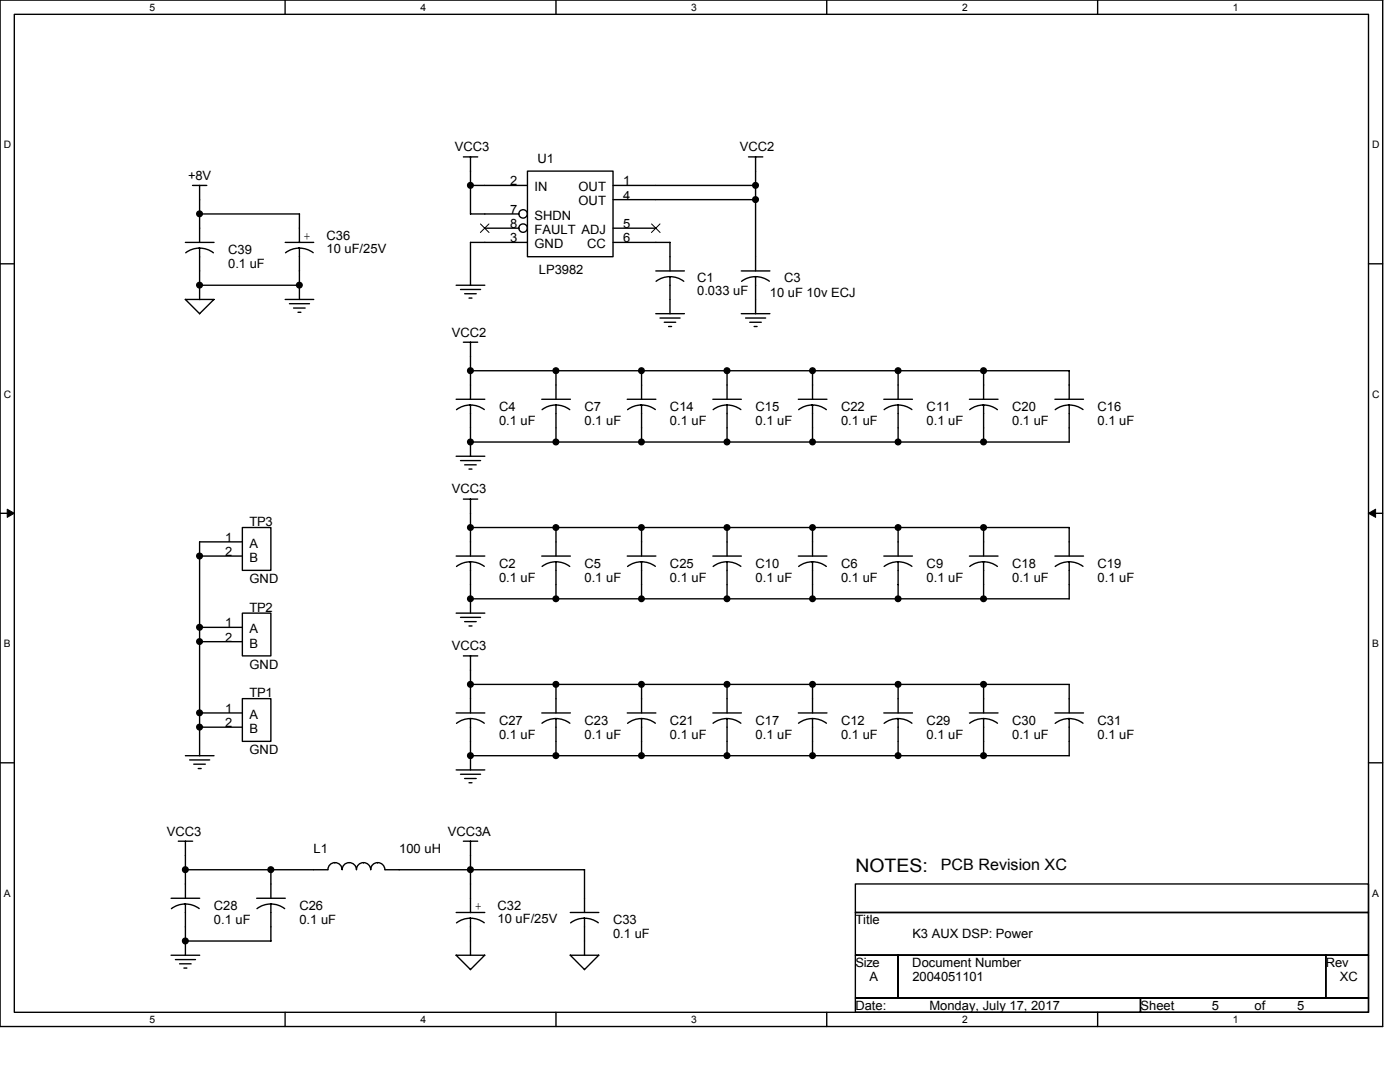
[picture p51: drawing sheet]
<svg xmlns="http://www.w3.org/2000/svg" width="279mm" height="216mm" viewBox="0 0 279 216" stroke-linecap="round" stroke-linejoin="round" font-family="sans-serif">
<defs><g id="words">
<text font-size="3.7" x="170.7" y="174">NOTES:</text>
<text font-size="3.1" x="187.8" y="173.5">PCB Revision XC</text>
<g font-size="2.6">
<text x="37.6" y="35.9">+8V</text>
<text x="90.8" y="30.2">VCC3</text>
<text x="107.3" y="32.5">U1</text>
<text x="147.7" y="30.2">VCC2</text>
<text x="101.8" y="37">2</text>
<text x="106.7" y="38.2">IN</text>
<text x="115.5" y="38.2">OUT</text>
<text x="115.5" y="41">OUT</text>
<text x="124.3" y="37">1</text>
<text x="124.3" y="39.8">4</text>
<text x="60.6" y="47.9">+</text>
<text x="65.2" y="47.8">C36</text>
<text x="101.8" y="42.7">7</text>
<text x="101.8" y="45.5">8</text>
<text x="106.7" y="43.9">SHDN</text>
<text x="106.7" y="46.7">FAULT ADJ</text>
<text x="124.3" y="45.5">5</text>
<text x="45.5" y="50.7">C39</text>
<text x="45.5" y="53.5">0.1 uF</text>
<text x="65.2" y="50.4">10 uF/25V</text>
<text x="101.8" y="48.3">3</text>
<text x="106.7" y="49.5">GND</text>
<text x="117.2" y="49.5">CC</text>
<text x="124.3" y="48.3">6</text>
<text x="107.5" y="54.7">LP3982</text>
<text x="139.1" y="56.4">C1</text>
<text x="139.1" y="58.9">0.033 uF</text>
<text x="153.6" y="59.2">10 uF 10v ECJ</text>
<text x="156.5" y="56.4">C3</text>
<text x="90.2" y="67.2">VCC2</text>
<text x="99.6" y="82">C4</text>
<text x="116.6" y="82">C7</text>
<text x="133.7" y="82">C14</text>
<text x="150.8" y="82">C15</text>
<text x="167.9" y="82">C22</text>
<text x="184.9" y="82">C11</text>
<text x="202" y="82">C20</text>
<text x="219.1" y="82">C16</text>
<text x="99.6" y="84.8">0.1 uF</text>
<text x="116.6" y="84.8">0.1 uF</text>
<text x="133.7" y="84.8">0.1 uF</text>
<text x="150.8" y="84.8">0.1 uF</text>
<text x="167.9" y="84.8">0.1 uF</text>
<text x="184.9" y="84.8">0.1 uF</text>
<text x="202" y="84.8">0.1 uF</text>
<text x="219.1" y="84.8">0.1 uF</text>
<text x="90.2" y="98.5">VCC3</text>
<text x="49.8" y="105">TP3</text>
<text x="44.9" y="108.1">1</text>
<text x="44.9" y="110.9">2</text>
<text x="49.8" y="109.3">A</text>
<text x="49.8" y="112.1">B</text>
<text x="99.6" y="113.3">C2</text>
<text x="116.6" y="113.3">C5</text>
<text x="133.7" y="113.3">C25</text>
<text x="150.8" y="113.3">C10</text>
<text x="167.9" y="113.3">C6</text>
<text x="184.9" y="113.3">C9</text>
<text x="202" y="113.3">C18</text>
<text x="219.1" y="113.3">C19</text>
<text x="49.8" y="116.4">GND</text>
<text x="99.6" y="116.1">0.1 uF</text>
<text x="116.6" y="116.1">0.1 uF</text>
<text x="133.7" y="116.1">0.1 uF</text>
<text x="150.8" y="116.1">0.1 uF</text>
<text x="167.9" y="116.1">0.1 uF</text>
<text x="184.9" y="116.1">0.1 uF</text>
<text x="202" y="116.1">0.1 uF</text>
<text x="219.1" y="116.1">0.1 uF</text>
<text x="44.9" y="125.2">1</text>
<text x="49.8" y="122.1">TP2</text>
<text x="44.9" y="128">2</text>
<text x="49.8" y="126.3">A</text>
<text x="49.8" y="129.2">B</text>
<text x="90.2" y="129.8">VCC3</text>
<text x="49.8" y="133.5">GND</text>
<text x="44.9" y="142.2">1</text>
<text x="49.8" y="143.4">A</text>
<text x="49.8" y="139.1">TP1</text>
<text x="44.9" y="145.1">2</text>
<text x="49.8" y="146.3">B</text>
<text x="99.6" y="144.6">C27</text>
<text x="99.6" y="147.4">0.1 uF</text>
<text x="116.6" y="144.6">C23</text>
<text x="116.6" y="147.4">0.1 uF</text>
<text x="133.7" y="144.6">C21</text>
<text x="133.7" y="147.4">0.1 uF</text>
<text x="150.8" y="144.6">C17</text>
<text x="150.8" y="147.4">0.1 uF</text>
<text x="167.9" y="144.6">C12</text>
<text x="167.9" y="147.4">0.1 uF</text>
<text x="184.9" y="144.6">C29</text>
<text x="184.9" y="147.4">0.1 uF</text>
<text x="202" y="144.6">C30</text>
<text x="202" y="147.4">0.1 uF</text>
<text x="219.1" y="144.6">C31</text>
<text x="219.1" y="147.4">0.1 uF</text>
<text x="49.8" y="150.5">GND</text>
<text x="33.3" y="166.8">VCC3</text>
<text x="89.3" y="166.8">VCC3A</text>
<text x="62.6" y="170.2">L1</text>
<text x="79.7" y="170.2">100 uH</text>
<text x="42.7" y="181.5">C28</text>
<text x="42.7" y="184.4">0.1 uF</text>
<text x="59.8" y="181.5">C26</text>
<text x="59.8" y="184.4">0.1 uF</text>
<text x="94.7" y="181.6">+</text>
<text x="99.3" y="181.5">C32</text>
<text x="99.3" y="184.1">10 uF/25V</text>
<text x="122.3" y="184.4">C33</text>
<text x="170.7" y="184.4">Title</text>
<text x="122.3" y="187.2">0.1 uF</text>
<text x="182.1" y="187.2">K3 AUX DSP: Power</text>
<text x="170.7" y="192.9">Size</text>
<text x="173.5" y="195.8">A</text>
<text x="182.1" y="192.9">Document Number</text>
<text x="182.1" y="195.8">2004051101</text>
<text x="264.6" y="192.9">Rev</text>
<text x="267.4" y="195.8">XC</text>
<text x="170.7" y="201.5">Date:</text>
<text x="185.5" y="201.5">Monday, July 17, 2017</text>
<text x="227.6" y="201.5">Sheet</text>
<text x="241.8" y="201.5">5</text>
<text x="250.4" y="201.5">of</text>
<text x="258.9" y="201.5">5</text>
</g>
<g font-size="2">
<text x="29.9" y="2.1">5</text>
<text x="83.9" y="2.1">4</text>
<text x="138" y="2.1">3</text>
<text x="192" y="2.1">2</text>
<text x="246.1" y="2.1">1</text>
<text x=".7" y="29.6">D</text>
<text x="273.8" y="29.6">D</text>
<text x=".7" y="79.4">C</text>
<text x="273.8" y="79.4">C</text>
<text x=".7" y="129.2">B</text>
<text x="273.8" y="129.2">B</text>
<text x=".7" y="178.9">A</text>
<text x="273.8" y="178.9">A</text>
<text x="29.9" y="204.1">5</text>
<text x="83.9" y="204.1">4</text>
<text x="138" y="204.1">3</text>
<text x="192" y="204.1">2</text>
<text x="246.1" y="204.1">1</text>
</g>
</g></defs>
<path d="M0 0h275.9v204.8h-275.9zM2.9 2.9h270.2v199.1h-270.2z" fill="none" stroke="#000" stroke-width=".28"/>
<g fill="#fff">
<path d="M29.9 .3h1.1v2.3h-1.1z"/>
<path d="M29.9 202.3h1.1v2.3h-1.1z"/>
</g>
<path d="M56.9 0v2.9M56.9 202v2.8" fill="none" stroke="#000" stroke-width=".28"/>
<g fill="#fff">
<path d="M83.9 .3h1.1v2.3h-1.1z"/>
<path d="M83.9 202.3h1.1v2.3h-1.1z"/>
</g>
<path d="M111 0v2.9M111 202v2.8" fill="none" stroke="#000" stroke-width=".28"/>
<g fill="#fff">
<path d="M138 .3h1.1v2.3h-1.1z"/>
<path d="M138 202.3h1.1v2.3h-1.1z"/>
</g>
<path d="M165 0v2.9M165 202v2.8" fill="none" stroke="#000" stroke-width=".28"/>
<g fill="#fff">
<path d="M192 .3h1.1v2.3h-1.1z"/>
<path d="M192 202.3h1.1v2.3h-1.1z"/>
</g>
<path d="M219.1 0v2.9M219.1 202v2.8" fill="none" stroke="#000" stroke-width=".28"/>
<g fill="#fff">
<path d="M246.1 .3h1.1v2.3h-1.1z"/>
<path d="M246.1 202.3h1.1v2.3h-1.1z"/>
<path d="M.7 27.7h1.5v2.3h-1.5z"/>
<path d="M273.8 27.7h1.5v2.3h-1.5z"/>
<path d="M.7 77.5h1.5v2.3h-1.5z"/>
<path d="M273.8 77.5h1.5v2.3h-1.5z"/>
</g>
<path d="M0 52.6h2.9M273.1 52.6h2.8" fill="none" stroke="#000" stroke-width=".28"/>
<g fill="#fff">
<path d="M.7 127.3h1.4v2.3h-1.4z"/>
<path d="M273.8 127.3h1.4v2.3h-1.4z"/>
</g>
<path d="M0 102.4h2.9M273.1 102.4h2.8" fill="none" stroke="#000" stroke-width=".28"/>
<path d="M1.4 101.6l1.5 .8-1.5 .8zM273.1 102.4l1.4-.8v1.6z" fill="#000" stroke="#000" stroke-width=".2"/>
<g fill="#fff">
<path d="M.7 177.1h1.4v2.3h-1.4z"/>
<path d="M273.8 177.1h1.4v2.3h-1.4z"/>
</g>
<g fill="none" stroke="#000" stroke-width=".28">
<path d="M38.4 37h2.9M39.8 37v11.4M92.5 31.3h2.8M93.9 31.3v11.4h9.6M93.9 37h11.4M105.3 34.1h17v17.1h-17zM122.3 37h28.5M122.3 39.8h28.5M149.4 31.3h2.8M150.8 31.3v22.8M37 59.7l2.8 2.9M37 59.8h5.7l-2.9 2.8"/>
<path d="M37 48.4h5.7M37.1 50.4l1.3-.7 1.4-.2 1.5 .2 1.3 .7M39.8 49.5v10.3M39.8 56.9h20M39.8 42.7h20v5.7M56.9 59.8h5.7M56.9 48.4h5.7M59.8 49.5v10.3M62.5 50.4l-1.3-.7-1.5-.2-1.4 .2-1.3 .7M91 56.9h5.8M91.9 57.8h4M92.7 58.6h2.3"/>
<path d="M93.6 59.5h.6M96.7 45.5h6.8M105.3 48.4h-11.4v8.5M122.3 48.4h11.4v5.7M122.3 45.5h8.6M130.9 54.1h5.7M130.9 56.1l1.3-.7 1.5-.2 1.5 .2 1.3 .7M133.7 55.2v7.4M147.9 54.1h5.7M150.8 55.2v7.4M153.5 56.1l-1.3-.7-1.5-.2-1.4 .2-1.3 .7M57.8 60.6h4"/>
<path d="M58.6 61.5h2.3M59.5 62.3h.5M91 79.7h5.8M92.5 68.3h2.8M93.9 68.3v11.4M93.9 74h119.5v5.7M108.1 79.7h5.7M111 74v5.7M125.2 79.7h5.7M128 74v5.7M130.9 62.6h5.7M131.7 63.5h4"/>
<path d="M132.6 64.3h2.3M133.4 65.2h.6M142.3 79.7h5.7M145.1 74v5.7M147.9 62.6h5.7M148.8 63.5h4M149.6 64.3h2.3M150.5 65.2h.6M159.3 79.7h5.7M162.2 74v5.7M176.4 79.7h5.7M179.2 74v5.7"/>
<path d="M193.5 79.7h5.7M196.3 74v5.7M210.5 79.7h5.7M91 91h5.8M91.9 91.9h4M92.5 99.6h2.8M92.7 92.8h2.3M93.6 93.6h.6M93.9 80.8v10.3M93.9 99.6v11.4M96.6 81.7l-1.3-.7-1.5-.2-1.4 .2-1.3 .7M108.2 81.7l1.3-.7 1.4-.2 1.5 .2 1.3 .7"/>
<path d="M111 80.8v7.4M128 80.8v7.4M130.8 81.7l-1.3-.7-1.5-.2-1.4 .2-1.4 .7M145.1 80.8v7.4M147.8 81.7l-1.3-.7-1.5-.2-1.4 .2-1.3 .7M159.4 81.7l1.3-.7 1.4-.2 1.5 .2 1.3 .7M162.2 80.8v7.4M179.2 80.8v7.4M182 81.7l-1.3-.7-1.5-.2-1.4 .2-1.4 .7M193.5 81.7l1.3-.7 1.5-.2 1.5 .2 1.3 .7M196.3 80.8v7.4M213.4 80.8v7.4h-119.5"/>
<path d="M216.1 81.7l-1.3-.7-1.5-.2-1.4 .2-1.3 .7M39.8 111h8.6M48.4 105.3h5.7v8.5h-5.7zM48.4 108.1h-8.6v42.7M91 111h5.8M93.9 112.1v10.3M93.9 105.3h119.5v5.7M96.6 113l-1.3-.7-1.5-.2-1.4 .2-1.3 .7M108.1 111h5.7M108.2 113l1.3-.7 1.4-.2 1.5 .2 1.3 .7M111 105.3v5.7M111 112.1v7.4"/>
<path d="M125.2 111h5.7M128 105.3v5.7M128 112.1v7.4M130.8 113l-1.3-.7-1.5-.2-1.4 .2-1.4 .7M142.3 111h5.7M145.1 105.3v5.7M145.1 112.1v7.4M147.8 113l-1.3-.7-1.5-.2-1.4 .2-1.3 .7M159.3 111h5.7M159.4 113l1.3-.7 1.4-.2 1.5 .2 1.3 .7M162.2 105.3v5.7M162.2 112.1v7.4"/>
<path d="M176.4 111h5.7M179.2 105.3v5.7M179.2 112.1v7.4M182 113l-1.3-.7-1.5-.2-1.4 .2-1.4 .7M193.5 111h5.7M193.5 113l1.3-.7 1.5-.2 1.5 .2 1.3 .7M196.3 105.3v5.7M196.3 112.1v7.4M210.5 111h5.7M213.4 112.1v7.4h-119.5M216.1 113l-1.3-.7-1.5-.2-1.4 .2-1.3 .7M39.8 125.2h8.6"/>
<path d="M39.8 128h8.6M48.4 122.3h5.7v8.6h-5.7zM48.4 139.4h5.7v8.5h-5.7zM91 122.3h5.8M91.9 123.2h4M92.5 130.9h2.8M92.7 124h2.3M93.6 124.9h.6M93.9 130.9v11.4M93.9 136.6h119.5v5.7M111 136.6v5.7M128 136.6v5.7"/>
<path d="M145.1 136.6v5.7M162.2 136.6v5.7M179.2 136.6v5.7M196.3 136.6v5.7M0 152.2h2.9M37 150.8h5.7M37.8 151.6h4M38.7 152.5h2.3M39.6 153.4h.6M39.8 142.3h8.6M39.8 145.1h8.6M91 153.6h5.8"/>
<path d="M91 142.3h5.8M91.9 154.5h4M92.7 155.3h2.3M93.6 156.2h.6M93.9 143.4v10.2M93.9 150.8h119.5M96.6 144.3l-1.2-.7-1.6-.2-1.4 .2-1.3 .7M108.1 142.3h5.7M108.2 144.3l1.3-.7 1.4-.2 1.5 .2 1.3 .7M111 143.4v7.4M125.2 142.3h5.7M128 143.4v7.4"/>
<path d="M130.8 144.3l-1.3-.7-1.5-.2-1.5 .2-1.3 .7M142.3 142.3h5.7M142.3 144.3l1.3-.7 1.5-.2 1.5 .2 1.2 .7M145.1 143.4v7.4M159.3 142.3h5.7M159.4 144.3l1.3-.7 1.4-.2 1.5 .2 1.3 .7M162.2 143.4v7.4M176.4 142.3h5.7M179.2 143.4v7.4M182 144.3l-1.3-.7-1.5-.2-1.5 .2-1.3 .7M193.5 142.3h5.7M193.5 144.3l1.3-.7 1.5-.2 1.5 .2 1.3 .7"/>
<path d="M196.3 143.4v7.4M210.5 142.3h5.7M213.4 143.4v7.4M216.1 144.3l-1.3-.7-1.5-.2-1.4 .2-1.3 .7M273.1 152.2h2.8M34.1 179.2h5.8M35.6 167.9h2.8M37 173.5h28.4a1.38 1.38 0 0 1 1.4-1.4 1.43 1.43 0 0 1 1.5 1.4 1.43 1.43 0 0 1 1.4-1.4 1.43 1.43 0 0 1 1.4 1.4 1.38 1.38 0 0 1 1.4-1.4 1.43 1.43 0 0 1 1.5 1.4 1.38 1.38 0 0 1 1.4-1.4 1.43 1.43 0 0 1 1.4 1.4h39.9l-.1 8.6M37 167.9v11.3M51.2 179.2h5.7M54.1 173.5v5.7M92.5 167.9h2.8"/>
<path d="M93.9 167.9v14.2M170.7 176.4h102.4v5.7h-102.4zM34.1 190.6h5.8M35 191.5h4M35.8 192.3h2.3M36.7 193.2h.6M37 180.4v10.2M37 187.8h17.1M39.8 181.3l-1.4-.7-1.5-.2-1.4 .2-1.3 .7M51.3 181.3l1.3-.7 1.4-.2 1.5 .2 1.3 .7M54.1 180.4v7.4M91 190.6l2.9 2.9 2.9-2.9h-5.8"/>
<path d="M91 182.1h5.8M93.9 183.2v7.4M96.6 184.1l-1.3-.6-1.5-.3-1.4 .3-1.3 .6M113.8 190.6h5.7l-2.9 2.9zM113.8 182.1h5.7M116.6 183.2v7.4M119.4 184.1l-1.3-.6-1.5-.3-1.4 .3-1.3 .6M170.7 182.1h102.4v8.5h-102.4zM170.7 190.6h8.5v8.6h-8.5zM170.7 199.2h56.9v2.8h-56.9zM179.2 190.6h85.4v8.6h-85.4zM227.6 199.2h45.5v2.8h-45.5z"/>
<path d="M264.6 190.6h8.5v8.6h-8.5z"/>
<circle cx="104.4" cy="42.7" r=".84"/>
<circle cx="104.4" cy="45.5" r=".84"/>
</g>
<path d="M95.9 44.7l1.7 1.7M97.6 44.7l-1.7 1.7M130 44.7l1.7 1.7M131.7 44.7l-1.7 1.7" fill="none" stroke="#000" stroke-width=".2"/>
<g fill="#000" stroke="#000" stroke-width=".28">
<circle cx="93.9" cy="37" r=".57"/>
<circle cx="150.8" cy="37" r=".57"/>
<circle cx="150.8" cy="39.8" r=".57"/>
<circle cx="39.8" cy="42.7" r=".56"/>
<circle cx="39.8" cy="56.9" r=".56"/>
<circle cx="59.7" cy="56.9" r=".56"/>
<circle cx="93.9" cy="74" r=".57"/>
<circle cx="110.9" cy="74" r=".57"/>
<circle cx="128" cy="74" r=".56"/>
<circle cx="145.1" cy="74" r=".57"/>
<circle cx="162.1" cy="74" r=".56"/>
<circle cx="179.2" cy="74" r=".57"/>
<circle cx="196.3" cy="74" r=".57"/>
<circle cx="93.9" cy="88.2" r=".57"/>
<circle cx="110.9" cy="88.2" r=".57"/>
<circle cx="128" cy="88.2" r=".56"/>
<circle cx="145.1" cy="88.2" r=".57"/>
<circle cx="162.1" cy="88.2" r=".56"/>
<circle cx="179.2" cy="88.2" r=".57"/>
<circle cx="196.3" cy="88.2" r=".57"/>
<circle cx="39.8" cy="110.9" r=".57"/>
<circle cx="93.9" cy="119.5" r=".56"/>
<circle cx="93.9" cy="105.3" r=".56"/>
<circle cx="110.9" cy="119.5" r=".56"/>
<circle cx="110.9" cy="105.3" r=".56"/>
<circle cx="128" cy="119.5" r=".55"/>
<circle cx="128" cy="105.3" r=".55"/>
<circle cx="145.1" cy="119.5" r=".56"/>
<circle cx="145.1" cy="105.3" r=".56"/>
<circle cx="162.2" cy="119.5" r=".55"/>
<circle cx="162.2" cy="105.3" r=".55"/>
<circle cx="179.2" cy="119.5" r=".56"/>
<circle cx="179.2" cy="105.3" r=".56"/>
<circle cx="196.3" cy="119.5" r=".56"/>
<circle cx="196.3" cy="105.3" r=".56"/>
<circle cx="39.8" cy="125.2" r=".57"/>
<circle cx="39.8" cy="128" r=".56"/>
<circle cx="93.9" cy="136.6" r=".57"/>
<circle cx="110.9" cy="136.6" r=".57"/>
<circle cx="128" cy="136.6" r=".56"/>
<circle cx="145.1" cy="136.6" r=".57"/>
<circle cx="162.1" cy="136.6" r=".56"/>
<circle cx="179.2" cy="136.6" r=".57"/>
<circle cx="196.3" cy="136.6" r=".57"/>
<circle cx="39.8" cy="145.1" r=".57"/>
<circle cx="39.8" cy="142.2" r=".56"/>
<circle cx="93.9" cy="150.8" r=".57"/>
<circle cx="110.9" cy="150.8" r=".57"/>
<circle cx="128" cy="150.8" r=".56"/>
<circle cx="145.1" cy="150.8" r=".57"/>
<circle cx="162.1" cy="150.8" r=".56"/>
<circle cx="179.2" cy="150.8" r=".57"/>
<circle cx="196.3" cy="150.8" r=".57"/>
<circle cx="37" cy="173.5" r=".57"/>
<circle cx="54" cy="173.5" r=".57"/>
<circle cx="93.9" cy="173.5" r=".57"/>
<circle cx="37" cy="187.8" r=".57"/>
</g>
<use href="#words"/>
</svg>
